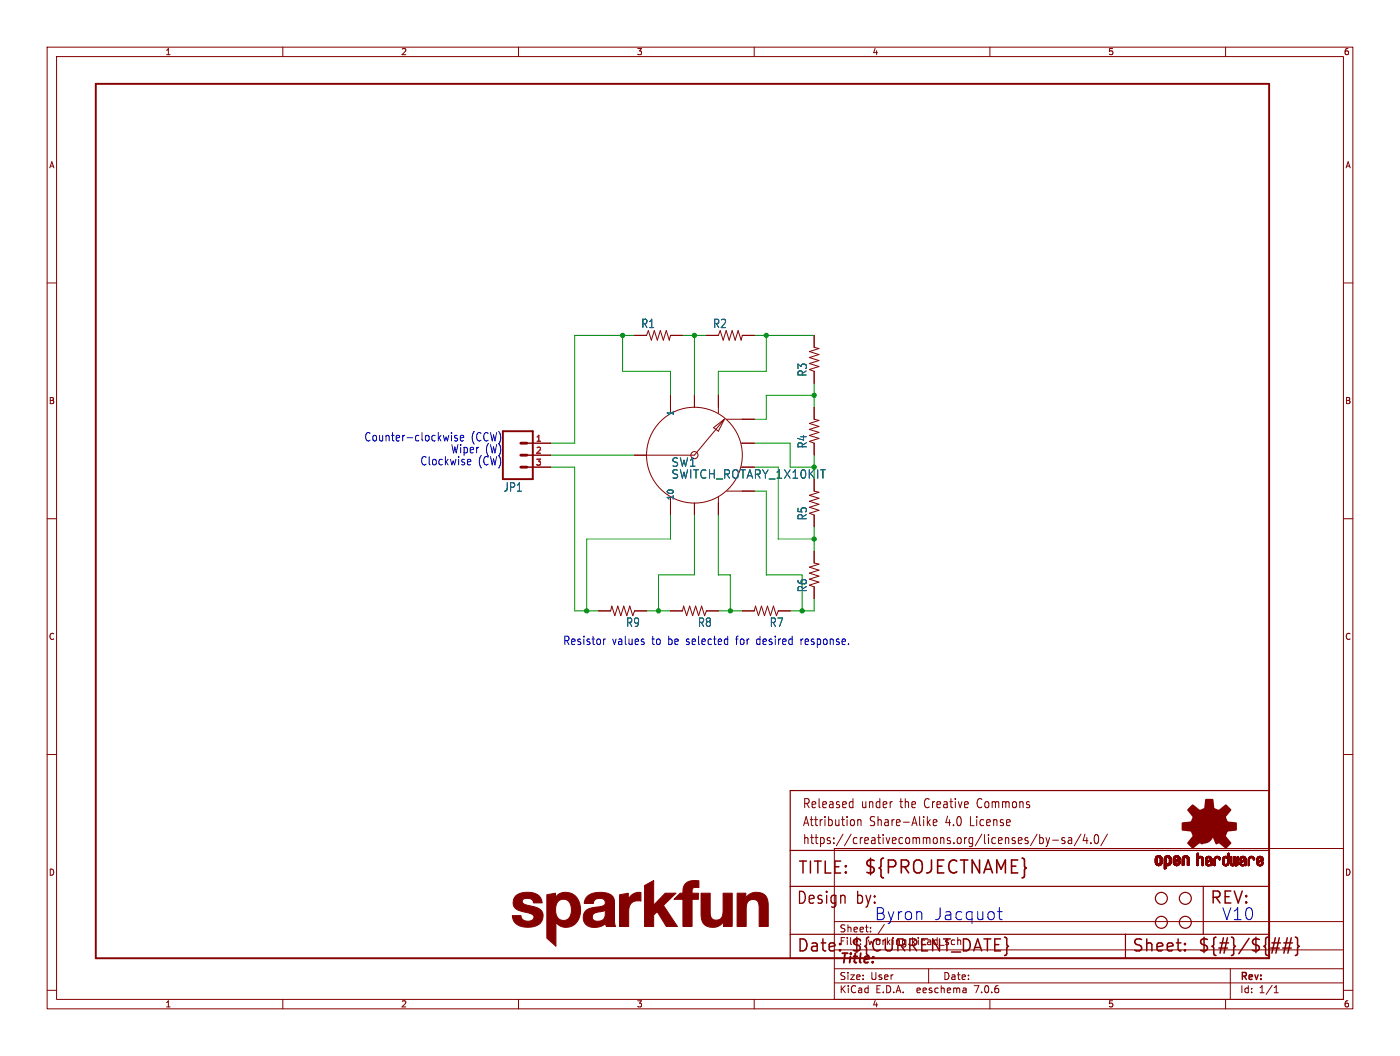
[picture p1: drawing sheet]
<svg xmlns="http://www.w3.org/2000/svg" width="297mm" height="224mm" viewBox="0 0 297 224" stroke-linecap="round" stroke-linejoin="round" font-family="sans-serif">
<defs><g id="words">
<text font-size="3.8" fill="#840000" x="183.1" y="185.7">${PROJECTNAME}</text>
<g font-size="3.5" fill="#840000">
<text x="169.2" y="185.7">TITLE:</text>
<text x="168.9" y="192.1">Design</text>
<text x="181.6" y="192.1">by:</text>
<text x="256.5" y="192.1">REV:</text>
<text x="168.9" y="202.2">Date:</text>
<text x="180.3" y="202.2">${CURRENT_DATE}</text>
<text x="240" y="202.2">Sheet:</text>
<text x="254" y="202.2">${#}/${##}</text>
</g>
<g font-size="3.5" fill="#0000c2">
<text x="185.4" y="195.3">Byron</text>
<text x="197.9" y="195.3">Jacquot</text>
<text x="259.1" y="195.3">V10</text>
</g>
<text font-size="2.8" fill="#840000" x="178" y="204.8">Title:</text>
<g font-size="2.7" fill="#840000">
<text x="170.2" y="171.7">Released</text>
<text x="182.7" y="171.7">under</text>
<text x="191.1" y="171.7">the</text>
<text x="196.5" y="171.7">Creative</text>
<text x="208" y="171.7">Commons</text>
<text x="170.2" y="175.5">Attribution</text>
<text x="170.2" y="179.3">https://creativecommons.org/licenses/by-sa/4.0/</text>
<text x="184.5" y="175.5">Share-Alike</text>
<text x="200.8" y="175.5">4.0</text>
<text x="206.2" y="175.5">License</text>
</g>
<g font-size="2.5" fill="#006464">
<text x="135.9" y="69.8">R1</text>
<text x="151.2" y="69.8">R2</text>
<text x="171.4" y="80" transform="rotate(-90 171.4 80)">R3</text>
<text x="171.4" y="95.2" transform="rotate(-90 171.4 95.2)">R4</text>
<text x="142.3" y="99.2">SW1</text>
<text x="106.7" y="104.5">JP1</text>
<text x="171.4" y="110.4" transform="rotate(-90 171.4 110.4)">R5</text>
<text x="171.4" y="125.7" transform="rotate(-90 171.4 125.7)">R6</text>
<text x="132.7" y="133.1">R9</text>
<text x="148" y="133.1">R8</text>
<text x="163.2" y="133.1">R7</text>
</g>
<g font-size="2.5" fill="#0000c2">
<text x="77.2" y="93.7">Counter-clockwise</text>
<text x="99.9" y="93.7">(CCW)</text>
<text x="89.1" y="98.8">Clockwise</text>
<text x="95.6" y="96.3">Wiper</text>
<text x="101.4" y="98.8">(CW)</text>
<text x="102.9" y="96.3">(W)</text>
<text x="119.4" y="136.9">Resistor</text>
<text x="129.8" y="136.9">values</text>
<text x="138.3" y="136.9">to</text>
<text x="141.9" y="136.9">be selected</text>
<text x="156.6" y="136.9">for</text>
<text x="161" y="136.9">desired</text>
<text x="170.6" y="136.9">response.</text>
</g>
<text font-size="2.5" fill="#840000" x="142.3" y="101.7">SWITCH_ROTARY_1X10KIT</text>
<g font-size="2.1" fill="#840000">
<text x="178" y="197.9">Sheet:</text>
<text x="178" y="200.6">File:</text>
<text x="184.1" y="200.6">working.kicad_sch</text>
<text x="178" y="208">Size:</text>
<text x="184.7" y="208">User</text>
<text x="200" y="208">Date:</text>
<text x="263" y="208.2">Rev:</text>
<text x="178" y="210.8">KiCad</text>
<text x="185.7" y="210.8">E.D.A.</text>
<text x="194.6" y="210.8">eeschema</text>
<text x="207" y="210.8">7.0.6</text>
<text x="263" y="210.8">Id:</text>
<text x="267.1" y="210.8">1/1</text>
</g>
<g font-size="1.8" fill="#840000">
<text x="35" y="11.9">1</text>
<text x="85" y="11.9">2</text>
<text x="135" y="11.9">3</text>
<text x="185" y="11.9">4</text>
<text x="235" y="11.9">5</text>
<text x="285" y="11.9">6</text>
<text x="10.3" y="35.9">A</text>
<text x="285.3" y="35.9">A</text>
<text x="10.3" y="85.9">B</text>
<text x="285.3" y="85.9">B</text>
<text x="10.3" y="135.9">C</text>
<text x="285.3" y="135.9">C</text>
<text x="10.3" y="185.9">D</text>
<text x="285.3" y="185.9">D</text>
<text x="35" y="213.8">1</text>
<text x="85" y="213.8">2</text>
<text x="135" y="213.8">3</text>
<text x="185" y="213.8">4</text>
<text x="235" y="213.8">5</text>
<text x="285" y="213.8">6</text>
</g>
<g font-size="1.8" fill="#006464">
<text x="143.1" y="88.3" transform="rotate(-90 143.1 88.3)">1</text>
<text x="143.1" y="106.2" transform="rotate(-90 143.1 106.2)">10</text>
</g>
<g font-size="1.8" fill="#a90000">
<text x="113.6" y="93.7">1</text>
<text x="113.6" y="96.3">2</text>
<text x="113.6" y="98.8">3</text>
</g>
</g></defs>
<g fill="none" stroke="#840000" stroke-width=".21">
<path d="M10 10h277v203.9h-277zM12 12h273v199.9h-273zM60 10v2M110 10v2M160 10v2M210 10v2M260 10v2M10 60h2M285 60h2M134.6 71.1h2.6l.3-1 .7 2 .6-2 .6 2 .7-2 .6 2 .7-2 .6 2 .2-1h2.6M149.9 71.1h2.5l.4-1 .6 2 .7-2 .6 2 .6-2 .7 2 .6-2 .6 2 .3-1h2.5M172.7 71.1v2.6l1 .2-2 .6 2 .7-2 .6 2 .7-2 .6 2 .6-2 .7 1 .3v2.6"/>
<path d="M111.8 94h5M111.8 96.5h5M111.8 99.1h5M142.2 83.8v3.8M147.3 83.8v2.6M151.4 90.7l2.3-1.8-1.3 2.5zM152.4 83.8v3.8M153.7 88.9l-6.4 7.6h-12.7M154.2 88.9h5.8M157.2 94h2.8M172.7 86.4v2.5l1 .3-2 .6 2 .6-2 .7 2 .6-2 .6 2 .7-2 .6 1 .4v2.5M10 110h2"/>
<path d="M142.2 105.4v3.8M147.3 106.7v2.5M152.4 105.4v3.8M154.2 104.1h5.8M172.7 101.6v2.5l1 .3-2 .6 2 .7-2 .6 2 .6-2 .7 2 .6-2 .6 1 .4v2.6M172.7 116.8v2.6l1 .2-2 .7 2 .6-2 .6 2 .7-2 .6 2 .6-2 .7 1 .4v2.5M285 110h2M127 129.5h2.5l.3-1 .6 2.1 .7-2.1 .6 2.1 .6-2.1 .7 2.1 .6-2.1 .6 2.1 .4-1.1h2.6M142.2 129.5h2.6l.2-1 .7 2.1 .6-2.1 .6 2.1 .7-2.1 .6 2.1 .6-2.1 .7 2.1 .4-1.1h2.5M157.5 129.5h2.5l.3-1 .6 2.1 .6-2.1 .7 2.1 .6-2.1 .6 2.1 .7-2.1 .6 2.1 .4-1.1h2.5M10 160h2M285 160h2"/>
<path d="M177 179.9h108v32h-108zM180.5 170l.4 .1M180.9 169.3v2M180.9 171.2l-.4 .1M181.2 174v.9M182 173.8v1.3M182 174l.2-.2 .4 .1 .1 1.2M196.9 174.4l.5 .7M197.4 173.8l-.7 .7M198 174.4l.8-.1-.1-.4-.5-.1-.2 .3 .1 .9h.6M220 176.9l-1.4 2.5M220.6 177v1.9"/>
<path d="M220.6 177.7l.4-.1 .3 .4-.1 .8h-.6M221.9 177.6l.4 1.3M222.3 178.9l-.4 .6M222.7 177.6l-.4 1.3M223.3 178.2h1.2M225.9 177.7l-.4-.1-.2 .3v.3l.6 .1v.5h-.6M226.7 177.7h.6l.1 1.2M227.4 178.1l-.6 .1a.4 .4 0 0 0-.2 .3 .4 .4 0 0 0 .2 .4l.6-.1M229.3 176.9l-1.4 2.5M230.2 176.9l-.4 1.4h1M230.6 177.6v1.3M231.4 178.7v.2"/>
<path d="M232.4 177.1l.3-.1a1.34 1.34 0 0 1 0 1.9h-.2a1.44 1.44 0 0 1-.1-1.8zM234.9 176.9l-1.4 2.5M177 195.4h108M184.7 197.5v.1M187.6 196l-1.3 2M10 210h2M60 211.9v2M110 211.9v2M160 211.9v2M177 208.4h108M177 205.4h108M177 201.4h108"/>
<path d="M197 205.4v3M204.9 209.6l.1 .9M205 210.4l-.2 .1M205 209.9h-.2M210 211.9v2M260 211.9v2M261 205.4v6.5M270.3 210.5h.9M270.3 209.4l.4-.4v1.5M285 210h2"/>
<circle cx="147.3" cy="96.5" r="10.2"/>
<circle cx="147.3" cy="96.5" r=".76"/>
</g>
<path d="M20.3 17.8h248.9v185.4h-248.9zM106.7 91.4h6.3v10.2h-6.3z" fill="none" stroke="#840000" stroke-width=".41"/>
<path d="M110.5 94h1.3M110.5 96.5h1.3M110.5 99.1h1.3" fill="none" stroke="#840000" stroke-width=".61"/>
<g fill="#840000" stroke="#840000" stroke-width=".21">
<path d="M121.2 193h2l-.1 .7-.4 1.3-1.7-.8z"/>
<path d="M136.7 187.8l2-1.1v5.2l2.4-2.5h2.3l-2.6 2.6 2.9 4.5h-2.3l-2-3.2-.7 .7v2.5h-2z"/>
<path d="M126.1 192.4l1.3-.1 .2 1-1.1 .2z"/>
<path d="M131.5 189.7l1.8-.3v1.3a2.32 2.32 0 0 1 2.7-1.4l-.1 1.8a2.07 2.07 0 0 0-2.5 2.6v2.8h-2z"/>
<path d="M148.7 189.4h2v2a7.8 7.8 0 0 0 .2 3.3 1.42 1.42 0 0 0 1.6 .3 1.42 1.42 0 0 0 .9-1.4v-4.2h1.9v7.1h-1.1a.52 .52 0 0 1-.7-.1 .52 .52 0 0 1 0-.7v-.2a2.67 2.67 0 0 1-4.5-.1l-.3-1.7z"/>
<path d="M156.4 189.4h1.1a.51 .51 0 0 1 .7 .1 .51 .51 0 0 1 0 .6v.3a2.66 2.66 0 0 1 4.5 0l.3 1.1v5h-2v-2a7.8 7.8 0 0 0-.2-3.3 1.42 1.42 0 0 0-1.6-.3 1.42 1.42 0 0 0-.9 1.4v4.2h-1.9z"/>
<path d="M116 189.7l1.8-.3v.9a2.87 2.87 0 0 1 3-1.1 2.87 2.87 0 0 1 2.2 2.4l.2 1.4h-2a1.79 1.79 0 0 0-.6-1.9 1.79 1.79 0 0 0-1.9-.2 2.84 2.84 0 0 0 .1 4.1 1.58 1.58 0 0 0 2.2-.8l1.7 .8a2.8 2.8 0 0 1-4.8 .6v5.1l-1.9-1.8z"/>
<path d="M109.4 190a4.4 4.4 0 0 1 5 0l.5 .9 .1 .6h-1.8a1.44 1.44 0 0 0-2.2-.8l-.2 .3a.89 .89 0 0 0 1 .9 6.2 6.2 0 0 1 3 1.1 2.22 2.22 0 0 1-1.6 3.5 4 4 0 0 1-4.2-1.2l-.3-1.1h1.8a1.51 1.51 0 0 0 1.2 1.1 1.51 1.51 0 0 0 1.5-.6v-.5a4.1 4.1 0 0 0-2.5-.9 1.9 1.9 0 0 1-1.8-1.3 1.9 1.9 0 0 1 .5-2z"/>
<path d="M145.5 187.3a4.3 4.3 0 0 1 2.8-.5l-.1 1.4a.93 .93 0 0 0-1 .1 .93 .93 0 0 0-.4 .9v.1a.62 .62 0 0 0 .9 .1h.5v1.3h-1.4v5.8h-1.9v-5.8h-1.9l.8-.8a.98 .98 0 0 1 1.1-.5v-.3a2.66 2.66 0 0 1 .6-1.8z"/>
<path d="M124.6 190a4.8 4.8 0 0 1 5.3 0 5.3 5.3 0 0 1 .5 3.1v2.3l.2 1.1h-1.4a.56 .56 0 0 1-.5-.1 .56 .56 0 0 1-.2-.6 3.3 3.3 0 0 1-4.4 .1 2.17 2.17 0 0 1-.1-2.4 2.17 2.17 0 0 1 2.1-1.1l.4 1.1a.95 .95 0 0 0-.8 1.1 .95 .95 0 0 0 1.1 .7 1.67 1.67 0 0 0 1.6-2v-.3l-.8 .3-.2-1a.9 .9 0 0 0 1-1.1 .9 .9 0 0 0-1.2-.7 1.1 1.1 0 0 0-1.3 1.1h-2l.3-.9z"/>
<path d="M245.1 182.9h.4z"/>
<path d="M245.1 182.8l.4 .1z"/>
<path d="M245.1 182.8h.4z"/>
<path d="M245.1 182.7l.4 .1z"/>
<path d="M245.1 182.7h.4z"/>
<path d="M245.1 182.6l.4 .1z"/>
<path d="M245.1 182.6h.4z"/>
<path d="M245.1 182.5l.4 .1z"/>
<path d="M245.1 182.5h.4z"/>
<path d="M245.1 182.4l.4 .1z"/>
<path d="M245.1 182.4h.4z"/>
<path d="M245.1 182.3l.4 .1z"/>
<path d="M245.1 182.3h.4z"/>
<path d="M245.1 182.2l.4 .1z"/>
<path d="M245.1 182.2h.4z"/>
<path d="M245.1 182.1l.4 .1z"/>
<path d="M245.1 182.1h.4z"/>
<path d="M245.1 182.9l.4 .1z"/>
<path d="M245.1 182l.4 .1z"/>
<path d="M245.1 182h.4z"/>
<path d="M245.1 183.1h.5z"/>
<path d="M245.1 183l.4 .1z"/>
<path d="M245.1 183h.4z"/>
<path d="M245.1 181.9l.4 .1z"/>
<path d="M245.1 181.9h.5z"/>
<path d="M245.1 183.1l.6 .1z"/>
<path d="M245.1 183.2h.6z"/>
<path d="M245.1 181.9h.6z"/>
<path d="M245.2 183.2h.5z"/>
<path d="M245.2 181.8l.5 .1z"/>
<path d="M245.2 181.8h.5z"/>
<path d="M245.2 183.2h1.3z"/>
<path d="M245.2 183.2h.6z"/>
<path d="M245.2 181.8h1.2z"/>
<path d="M245.2 183.2h1.2z"/>
<path d="M245.2 183.2l1.2 .1z"/>
<path d="M245.2 183.3h1.2z"/>
<path d="M245.2 181.7l1.2 .1z"/>
<path d="M245.2 181.7h1.2z"/>
<path d="M245.3 183.3h1.1z"/>
<path d="M245.3 181.7h1.1z"/>
<path d="M245.3 183.4h1z"/>
<path d="M245.3 183.3l1 .1z"/>
<path d="M245.3 181.7h1z"/>
<path d="M245.3 181.6l1 .1z"/>
<path d="M245.3 181.6h1z"/>
<path d="M245.4 183.4h.9z"/>
<path d="M245.4 181.6h.9z"/>
<path d="M245.4 183.4h.8z"/>
<path d="M245.4 181.6h.8z"/>
<path d="M245.4 183.4l.8 .1z"/>
<path d="M245.4 183.5h.8z"/>
<path d="M245.4 181.5l.8 .1z"/>
<path d="M245.4 181.5h.8z"/>
<path d="M245.5 181.5h.7z"/>
<path d="M245.5 183.5h.7z"/>
<path d="M245.5 183.5h.6z"/>
<path d="M245.5 181.5h.6z"/>
<path d="M245.6 181.5h.4z"/>
<path d="M245.6 183.5h.4z"/>
<path d="M245.6 183.5l.4 .1z"/>
<path d="M245.7 181.5h.3z"/>
<path d="M245.7 183.6h.2z"/>
<path d="M245.7 181.4l.2 .1z"/>
<path d="M245.9 181.8h.6z"/>
<path d="M245.9 183.2h.6z"/>
<path d="M245.9 181.8l.6 .1z"/>
<path d="M245.9 181.9h.6z"/>
<path d="M246 183.1l.5 .1z"/>
<path d="M246 181.9h.5z"/>
<path d="M246 183.1h.5z"/>
<path d="M246.1 183.1h.4z"/>
<path d="M246.1 181.9h.4z"/>
<path d="M246.1 183l.4 .1z"/>
<path d="M246.1 182h.4z"/>
<path d="M246.1 181.9l.4 .1z"/>
<path d="M246.1 183h.4z"/>
<path d="M246.1 182.9l.4 .1z"/>
<path d="M246.1 182.9h.4z"/>
<path d="M246.1 182.1h.4z"/>
<path d="M246.1 182l.4 .1z"/>
<path d="M246.1 182.8l.4 .1z"/>
<path d="M246.1 182.8h.4z"/>
<path d="M246.1 182.7l.4 .1z"/>
<path d="M246.1 182.7h.4z"/>
<path d="M246.1 182.6l.4 .1z"/>
<path d="M246.1 182.6h.4z"/>
<path d="M246.1 182.5l.4 .1z"/>
<path d="M246.1 182.5h.4z"/>
<path d="M246.1 182.4l.4 .1z"/>
<path d="M246.1 182.4h.4z"/>
<path d="M246.1 182.3l.4 .1z"/>
<path d="M246.1 182.3h.4z"/>
<path d="M246.1 182.2l.4 .1z"/>
<path d="M246.1 182.2h.4z"/>
<path d="M246.1 182.1l.4 .1z"/>
<path d="M247 184.2h.2z"/>
<path d="M247 184.2h.3z"/>
<path d="M247 184.1l.4 .1z"/>
<path d="M247 184.1h.4z"/>
<path d="M247 184l.4 .1z"/>
<path d="M247 184h.4z"/>
<path d="M247 183.9l.4 .1z"/>
<path d="M247 183.9h.4z"/>
<path d="M247 183.8l.4 .1z"/>
<path d="M247 183.8h.4z"/>
<path d="M247 183.7l.4 .1z"/>
<path d="M247 183.7h.4z"/>
<path d="M247 183.6l.4 .1z"/>
<path d="M247 183.6h.4z"/>
<path d="M247 183.5l.4 .1z"/>
<path d="M247 183.5h.4z"/>
<path d="M247 183.5h1z"/>
<path d="M247 183.5h1.1z"/>
<path d="M247 183.4l1.1 .1z"/>
<path d="M247 183.4h1.2z"/>
<path d="M247 183.3l1.3 .1z"/>
<path d="M247 183.3h1.3z"/>
<path d="M247 183.2l1.3 .1z"/>
<path d="M247 183.2h1.3z"/>
<path d="M247 183.2h1.4z"/>
<path d="M247 183.2h.7z"/>
<path d="M247 183.2h.6z"/>
<path d="M247 183.1l.6 .1z"/>
<path d="M247 183.1h.6z"/>
<path d="M247 183.1h.5z"/>
<path d="M247 183l.5 .1z"/>
<path d="M247 183h.5z"/>
<path d="M247 183h.4z"/>
<path d="M247 182.9l.4 .1z"/>
<path d="M247 182.9h.4z"/>
<path d="M247 182.8l.4 .1z"/>
<path d="M247 182.8h.4z"/>
<path d="M247 182.7l.4 .1z"/>
<path d="M247 182.7h.4z"/>
<path d="M247 182.6l.4 .1z"/>
<path d="M247 182.6h.4z"/>
<path d="M247 182.5l.4 .1z"/>
<path d="M247 182.5h.4z"/>
<path d="M247 182.4l.4 .1z"/>
<path d="M247 182.4h.4z"/>
<path d="M247 182.3l.4 .1z"/>
<path d="M247 182.3h.4z"/>
<path d="M247 182.2l.4 .1z"/>
<path d="M247 182.2h.4z"/>
<path d="M247 182.1l.4 .1z"/>
<path d="M247 182.1h.4z"/>
<path d="M247 182l.4 .1z"/>
<path d="M247 182h.4z"/>
<path d="M247 182h.5z"/>
<path d="M247 184.2l.1 .1z"/>
<path d="M247 181.9l.5 .1z"/>
<path d="M247 181.9h.5z"/>
<path d="M247 181.9h.6z"/>
<path d="M247.1 181.9h.5z"/>
<path d="M247.1 181.8l.5 .1z"/>
<path d="M247.1 181.8h.5z"/>
<path d="M247.1 181.8h1.3z"/>
<path d="M247.1 181.8h1.2z"/>
<path d="M247.1 181.7l1.2 .1z"/>
<path d="M247.1 181.7h1.2z"/>
<path d="M247.2 181.7h1.1z"/>
<path d="M247.2 181.7h1z"/>
<path d="M247.2 181.6l1 .1z"/>
<path d="M247.2 181.6h1z"/>
<path d="M247.3 181.6h.9z"/>
<path d="M247.3 181.6h.8z"/>
<path d="M247.4 181.5l.7 .1z"/>
<path d="M247.4 181.5h.7z"/>
<path d="M247.4 181.5h.6z"/>
<path d="M247.5 183.5h.5z"/>
<path d="M247.5 181.5h.5z"/>
<path d="M247.5 183.5h.4z"/>
<path d="M247.5 181.5h.4z"/>
<path d="M247.6 183.5l.3 .1z"/>
<path d="M247.6 181.5h.3z"/>
<path d="M247.6 183.6h.3z"/>
<path d="M247.6 181.4l.2 .1z"/>
<path d="M247.6 183.6h.2z"/>
<path d="M247.8 181.8h.6z"/>
<path d="M247.8 183.2h.6z"/>
<path d="M247.8 181.8l.6 .1z"/>
<path d="M247.9 183.2h.5z"/>
<path d="M247.9 181.9h.5z"/>
<path d="M247.9 183.1l.5 .1z"/>
<path d="M247.9 183.1h.5z"/>
<path d="M248 183.1h.4z"/>
<path d="M248 181.9h.4z"/>
<path d="M248 182h.4z"/>
<path d="M248 181.9l.4 .1z"/>
<path d="M248 183l.4 .1z"/>
<path d="M248 183h.4z"/>
<path d="M248 183h.5z"/>
<path d="M248 182h.5z"/>
<path d="M248.1 183h.4z"/>
<path d="M248.1 182.9l.4 .1z"/>
<path d="M248.1 182.1h.4z"/>
<path d="M248.1 182l.4 .1z"/>
<path d="M248.1 182.9h.4z"/>
<path d="M248.1 182.8l.4 .1z"/>
<path d="M248.1 182.8h.4z"/>
<path d="M248.1 182.7l.4 .1z"/>
<path d="M248.1 182.7h.4z"/>
<path d="M248.1 182.6l.4 .1z"/>
<path d="M248.1 182.6h.4z"/>
<path d="M248.1 182.5l.4 .1z"/>
<path d="M248.1 182.5h.4z"/>
<path d="M248.1 182.4l.4 .1z"/>
<path d="M248.1 182.4h.4z"/>
<path d="M248.1 182.3l.4 .1z"/>
<path d="M248.1 182.3h.4z"/>
<path d="M248.1 182.2l.4 .1z"/>
<path d="M248.1 182.2h.4z"/>
<path d="M248.1 182.1l.4 .1z"/>
<path d="M248.9 183h.4z"/>
<path d="M248.9 182.9l.4 .1z"/>
<path d="M248.9 182.9h.4z"/>
<path d="M248.9 182.8l.4 .1z"/>
<path d="M248.9 182.8h.5z"/>
<path d="M248.9 182.8h.6z"/>
<path d="M248.9 182.7l.6 .1z"/>
<path d="M248.9 182.7h.7z"/>
<path d="M248.9 182.7h.8z"/>
<path d="M248.9 182.6l.9 .1z"/>
<path d="M248.9 182.6h.9z"/>
<path d="M248.9 182.6h1z"/>
<path d="M248.9 182.6h1.1z"/>
<path d="M248.9 182.5l1.1 .1z"/>
<path d="M248.9 182.5h1.1z"/>
<path d="M248.9 182.5h1.2z"/>
<path d="M248.9 182.5h1.3z"/>
<path d="M248.9 182.4l1.3 .1z"/>
<path d="M248.9 182.4h1.3z"/>
<path d="M248.9 182.4h1.4z"/>
<path d="M248.9 182.4h.4z"/>
<path d="M248.9 182.3l.4 .1z"/>
<path d="M248.9 182.3h.4z"/>
<path d="M248.9 182.2l.4 .1z"/>
<path d="M248.9 182.2h.4z"/>
<path d="M248.9 182.1l.4 .1z"/>
<path d="M248.9 182.1h.4z"/>
<path d="M248.9 182l.4 .1z"/>
<path d="M248.9 182h.4z"/>
<path d="M248.9 183.1h.5z"/>
<path d="M248.9 183l.5 .1z"/>
<path d="M248.9 182h.5z"/>
<path d="M248.9 181.9l.5 .1z"/>
<path d="M248.9 181.9h.5z"/>
<path d="M249 183.1h.5z"/>
<path d="M249 181.9h.4z"/>
<path d="M249 181.9h.5z"/>
<path d="M249 183.2h.5z"/>
<path d="M249 183.1l.5 .1z"/>
<path d="M249 181.8l.5 .1z"/>
<path d="M249 183.2h1.3z"/>
<path d="M249 183.2h.6z"/>
<path d="M249 181.8h.6z"/>
<path d="M249 181.8h1.3z"/>
<path d="M249 183.2l1.2 .1z"/>
<path d="M249 183.2h1.2z"/>
<path d="M249 183.3h1.2z"/>
<path d="M249 181.8h1.2z"/>
<path d="M249 181.7l1.2 .1z"/>
<path d="M249.1 183.3h1.1z"/>
<path d="M249.1 181.7h1.1z"/>
<path d="M249.1 183.3l1.1 .1z"/>
<path d="M249.1 183.4h1z"/>
<path d="M249.1 181.6l1 .1z"/>
<path d="M249.2 183.4h.9z"/>
<path d="M249.2 181.6h.9z"/>
<path d="M249.2 183.4l.8 .1z"/>
<path d="M249.2 181.6h.8z"/>
<path d="M249.2 183.5h.8z"/>
<path d="M249.3 183.5h.7z"/>
<path d="M249.3 181.5l.7 .1z"/>
<path d="M249.3 181.5h.7z"/>
<path d="M249.3 181.5h.6z"/>
<path d="M249.3 183.5h.6z"/>
<path d="M249.4 181.5h.5z"/>
<path d="M249.4 183.5h.5z"/>
<path d="M249.4 182.4h.9z"/>
<path d="M249.4 181.5h.4z"/>
<path d="M249.4 183.5h.4z"/>
<path d="M249.5 181.5h.3z"/>
<path d="M249.5 183.5l.3 .1z"/>
<path d="M249.5 183.6h.3z"/>
<path d="M249.5 182.3l.8 .1z"/>
<path d="M249.5 183.6h.2z"/>
<path d="M249.5 182.3h.8z"/>
<path d="M249.5 181.4l.2 .1z"/>
<path d="M249.6 182.3h.7z"/>
<path d="M249.7 182.3h.6z"/>
<path d="M249.7 181.8h.6z"/>
<path d="M249.7 183.2h.6z"/>
<path d="M249.7 182.2l.6 .1z"/>
<path d="M249.7 181.8l.6 .1z"/>
<path d="M249.8 183.2h.5z"/>
<path d="M249.8 182.2h.5z"/>
<path d="M249.8 181.9h.5z"/>
<path d="M249.8 183.1l.5 .1z"/>
<path d="M249.8 183.1h.5z"/>
<path d="M249.9 183.1h.4z"/>
<path d="M249.9 181.9h.4z"/>
<path d="M249.9 182.2h.4z"/>
<path d="M249.9 182h.4z"/>
<path d="M249.9 181.9l.4 .1z"/>
<path d="M249.9 183l.4 .1z"/>
<path d="M249.9 183h.4z"/>
<path d="M249.9 182.1l.4 .1z"/>
<path d="M249.9 182.1h.4z"/>
<path d="M249.9 182l.4 .1z"/>
<path d="M250 183h.3z"/>
<path d="M250 182.9l.3 .1z"/>
<path d="M250 182.9h.3z"/>
<path d="M250 182.8l.3 .1z"/>
<path d="M250 182.8h.3z"/>
<path d="M250.1 182.7l.2 .1z"/>
<path d="M250.1 182.7h.2z"/>
<path d="M250.2 182.7h.1z"/>
<path d="M250.8 183.5h.3z"/>
<path d="M250.8 183.4l.3 .1z"/>
<path d="M250.8 183.4h.4z"/>
<path d="M250.8 183.3l.4 .1z"/>
<path d="M250.8 183.3h.4z"/>
<path d="M250.8 183.2l.4 .1z"/>
<path d="M250.8 183.2h.4z"/>
<path d="M250.8 183.1l.4 .1z"/>
<path d="M250.8 183.1h.4z"/>
<path d="M250.8 183l.4 .1z"/>
<path d="M250.8 183h.4z"/>
<path d="M250.8 182.9l.4 .1z"/>
<path d="M250.8 182.9h.4z"/>
<path d="M250.8 182.8l.4 .1z"/>
<path d="M250.8 182.8h.4z"/>
<path d="M250.8 182.7l.4 .1z"/>
<path d="M250.8 182.7h.4z"/>
<path d="M250.8 182.6l.4 .1z"/>
<path d="M250.8 182.6h.4z"/>
<path d="M250.8 182.5l.4 .1z"/>
<path d="M250.8 182.5h.4z"/>
<path d="M250.8 182.4l.4 .1z"/>
<path d="M250.8 182.4h.4z"/>
<path d="M250.8 182.3l.4 .1z"/>
<path d="M250.8 182.3h.4z"/>
<path d="M250.8 182.2l.4 .1z"/>
<path d="M250.8 182.2h.4z"/>
<path d="M250.8 182.1l.4 .1z"/>
<path d="M250.8 182.1h.4z"/>
<path d="M250.8 183.5h.2z"/>
<path d="M250.8 182l.4 .1z"/>
<path d="M250.8 182h.4z"/>
<path d="M250.8 182h.5z"/>
<path d="M250.9 182h.4z"/>
<path d="M250.9 181.9l.4 .1z"/>
<path d="M250.9 181.9h.4z"/>
<path d="M250.9 181.9h.5z"/>
<path d="M250.9 181.8l.5 .1z"/>
<path d="M250.9 181.8h.6z"/>
<path d="M250.9 181.8h1.3z"/>
<path d="M250.9 181.7l1.2 .1z"/>
<path d="M251 181.7h1.1z"/>
<path d="M251 181.6l1.1 .1z"/>
<path d="M251 181.6h1.1z"/>
<path d="M251.1 181.6h.9z"/>
<path d="M251.1 181.6h.8z"/>
<path d="M251.2 181.5l.7 .1z"/>
<path d="M251.2 181.5h.7z"/>
<path d="M251.2 181.5h.6z"/>
<path d="M251.3 181.5h.5z"/>
<path d="M251.4 181.5h.3z"/>
<path d="M251.5 181.4l.2 .1z"/>
<path d="M251.6 181.8h.6z"/>
<path d="M251.7 181.8l.5 .1z"/>
<path d="M251.7 181.9h.5z"/>
<path d="M251.8 181.9h.4z"/>
<path d="M251.8 182h.5z"/>
<path d="M251.8 181.9l.5 .1z"/>
<path d="M251.9 182h.4z"/>
<path d="M251.9 182.1h.4z"/>
<path d="M251.9 182l.4 .1z"/>
<path d="M251.9 183.5h.3z"/>
<path d="M251.9 183.4l.3 .1z"/>
<path d="M251.9 183.4h.4z"/>
<path d="M251.9 183.3l.4 .1z"/>
<path d="M251.9 183.3h.4z"/>
<path d="M251.9 183.2l.4 .1z"/>
<path d="M251.9 183.2h.4z"/>
<path d="M251.9 183.1l.4 .1z"/>
<path d="M251.9 183.1h.4z"/>
<path d="M251.9 183l.4 .1z"/>
<path d="M251.9 183h.4z"/>
<path d="M251.9 182.9l.4 .1z"/>
<path d="M251.9 182.9h.4z"/>
<path d="M251.9 182.8l.4 .1z"/>
<path d="M251.9 182.8h.4z"/>
<path d="M251.9 182.7l.4 .1z"/>
<path d="M251.9 182.7h.4z"/>
<path d="M251.9 182.6l.4 .1z"/>
<path d="M251.9 182.6h.4z"/>
<path d="M251.9 182.5l.4 .1z"/>
<path d="M251.9 182.5h.4z"/>
<path d="M251.9 182.4l.4 .1z"/>
<path d="M251.9 182.4h.4z"/>
<path d="M251.9 182.3l.4 .1z"/>
<path d="M251.9 182.3h.4z"/>
<path d="M251.9 182.2l.4 .1z"/>
<path d="M251.9 182.2h.4z"/>
<path d="M251.9 182.1l.4 .1z"/>
<path d="M251.9 183.5h.2z"/>
<path d="M253.9 183.5h.2z"/>
<path d="M253.9 181.1h.3z"/>
<path d="M253.9 183.5l.2 .1z"/>
<path d="M253.9 183.5h.3z"/>
<path d="M253.9 183.4l.3 .1z"/>
<path d="M253.9 183.4h.3z"/>
<path d="M253.9 183.3l.3 .1z"/>
<path d="M253.9 183.3h.3z"/>
<path d="M253.9 183.2l.3 .1z"/>
<path d="M253.9 183.2h.3z"/>
<path d="M253.9 183.1l.3 .1z"/>
<path d="M253.9 183.1h.3z"/>
<path d="M253.9 183l.3 .1z"/>
<path d="M253.9 183h.3z"/>
<path d="M253.9 182.9l.3 .1z"/>
<path d="M253.9 182.9h.3z"/>
<path d="M253.9 182.8l.3 .1z"/>
<path d="M253.9 182.8h.3z"/>
<path d="M253.9 182.7l.3 .1z"/>
<path d="M253.9 182.7h.3z"/>
<path d="M253.9 182.6l.3 .1z"/>
<path d="M253.9 182.6h.3z"/>
<path d="M253.9 182.5l.3 .1z"/>
<path d="M253.9 182.5h.3z"/>
<path d="M253.9 182.4l.3 .1z"/>
<path d="M253.9 182.4h.3z"/>
<path d="M253.9 182.3l.3 .1z"/>
<path d="M253.9 182.3h.3z"/>
<path d="M253.9 182.2l.3 .1z"/>
<path d="M253.9 182.2h.3z"/>
<path d="M253.9 182.1l.3 .1z"/>
<path d="M253.9 182.1h.3z"/>
<path d="M253.9 182.1h.4z"/>
<path d="M253.9 182l.4 .1z"/>
<path d="M253.9 182h.4z"/>
<path d="M253.9 182h.5z"/>
<path d="M253.9 181.9l.5 .1z"/>
<path d="M253.9 181.9h.5z"/>
<path d="M253.9 181.9h.6z"/>
<path d="M253.9 181.9h.7z"/>
<path d="M253.9 181.8l1.3 .1z"/>
<path d="M253.9 181.8h1.2z"/>
<path d="M253.9 181.7l1.2 .1z"/>
<path d="M253.9 181.7h1.1z"/>
<path d="M253.9 181.7h1z"/>
<path d="M253.9 181.6l.3 .1z"/>
<path d="M253.9 181.6h.3z"/>
<path d="M253.9 181.5l.3 .1z"/>
<path d="M253.9 181.5h.3z"/>
<path d="M253.9 181.4l.3 .1z"/>
<path d="M253.9 181.4h.3z"/>
<path d="M253.9 181.3l.3 .1z"/>
<path d="M253.9 181.3h.3z"/>
<path d="M253.9 181.2l.3 .1z"/>
<path d="M253.9 181.2h.3z"/>
<path d="M253.9 181.1l.3 .1z"/>
<path d="M253.9 181l.3 .1z"/>
<path d="M253.9 181h.3z"/>
<path d="M254 181h.2z"/>
<path d="M254 180.9l.2 .1z"/>
<path d="M254 180.9h.2z"/>
<path d="M254.1 180.9h.1z"/>
<path d="M254.3 181.6l.6 .1z"/>
<path d="M254.4 181.6h.5z"/>
<path d="M254.4 181.6h.4z"/>
<path d="M254.7 181.9h.5z"/>
<path d="M254.8 181.9h.4z"/>
<path d="M254.9 181.9l.3 .1z"/>
<path d="M254.9 182h.3z"/>
<path d="M254.9 182h.4z"/>
<path d="M254.9 182.1h.4z"/>
<path d="M254.9 182l.4 .1z"/>
<path d="M255 182.1h.3z"/>
<path d="M255 182.1l.3 .1z"/>
<path d="M255 182.3h.3z"/>
<path d="M255 182.2l.3 .1z"/>
<path d="M255 182.2h.3z"/>
<path d="M255 183.5l.1 .1z"/>
<path d="M255 183.5h.2z"/>
<path d="M255 183.5h.3z"/>
<path d="M255 183.4l.3 .1z"/>
<path d="M255 183.4h.3z"/>
<path d="M255 183.3l.3 .1z"/>
<path d="M255 183.3h.3z"/>
<path d="M255 183.2l.3 .1z"/>
<path d="M255 183.2h.3z"/>
<path d="M255 183.1l.3 .1z"/>
<path d="M255 183.1h.3z"/>
<path d="M255 183l.3 .1z"/>
<path d="M255 183h.3z"/>
<path d="M255 182.9l.3 .1z"/>
<path d="M255 182.9h.3z"/>
<path d="M255 182.8l.3 .1z"/>
<path d="M255 182.8h.3z"/>
<path d="M255 182.7l.3 .1z"/>
<path d="M255 182.7h.3z"/>
<path d="M255 182.6l.3 .1z"/>
<path d="M255 182.6h.3z"/>
<path d="M255 182.5l.3 .1z"/>
<path d="M255 182.5h.3z"/>
<path d="M255 182.4l.3 .1z"/>
<path d="M255 182.4h.3z"/>
<path d="M255 182.3l.3 .1z"/>
<path d="M255.7 183.1l.4 .1z"/>
<path d="M255.7 183.1h.4z"/>
<path d="M255.7 183.1h.3z"/>
<path d="M255.7 183l.3 .1z"/>
<path d="M255.7 183h.3z"/>
<path d="M255.7 183h.4z"/>
<path d="M255.7 182.3l.2 .1z"/>
<path d="M255.7 182.3h.3z"/>
<path d="M255.7 182.2l.3 .1z"/>
<path d="M255.7 182.2h.3z"/>
<path d="M255.8 183.2h.3z"/>
<path d="M255.8 183h.3z"/>
<path d="M255.8 182.9l.3 .1z"/>
<path d="M255.8 182.9h.3z"/>
<path d="M255.8 182.4h.1z"/>
<path d="M255.8 182.2h.2z"/>
<path d="M255.8 182.1l.2 .1z"/>
<path d="M255.8 183.3h.3z"/>
<path d="M255.8 183.2l.3 .1z"/>
<path d="M255.8 182.9h.4z"/>
<path d="M255.8 182.1h.3z"/>
<path d="M255.8 183.3h.4z"/>
<path d="M255.8 182.8l.4 .1z"/>
<path d="M255.8 182.8h.4z"/>
<path d="M255.8 182.8h.5z"/>
<path d="M255.8 182l.3 .1z"/>
<path d="M255.8 182h.3z"/>
<path d="M255.8 183.3h.8z"/>
<path d="M255.8 183.3h.5z"/>
<path d="M255.8 182h.4z"/>
<path d="M255.8 183.3l.8 .1z"/>
<path d="M255.8 182.8h.6z"/>
<path d="M255.8 181.9l.4 .1z"/>
<path d="M255.8 183.4h.8z"/>
<path d="M255.8 181.9h.4z"/>
<path d="M255.8 182.7l.6 .1z"/>
<path d="M255.9 183.4h.7z"/>
<path d="M255.9 182.7h.6z"/>
<path d="M255.9 181.9h.3z"/>
<path d="M255.9 181.9h.4z"/>
<path d="M255.9 181.9h.5z"/>
<path d="M255.9 181.8l1.1 .1z"/>
<path d="M255.9 182.7h.7z"/>
<path d="M255.9 181.8h1.1z"/>
<path d="M255.9 183.4l.7 .1z"/>
<path d="M255.9 183.5h.7z"/>
<path d="M255.9 181.8h1z"/>
<path d="M256 183.5h.6z"/>
<path d="M256 182.7h.7z"/>
<path d="M256 181.8h.9z"/>
<path d="M256 182.6l.7 .1z"/>
<path d="M256 182.6h.7z"/>
<path d="M256 181.7l.9 .1z"/>
<path d="M256 181.7h.9z"/>
<path d="M256 182.6h1.1z"/>
<path d="M256 181.7h.8z"/>
<path d="M256.1 181.7h.7z"/>
<path d="M256.1 182.6h1z"/>
<path d="M256.1 183.5h.5z"/>
<path d="M256.1 183.5l.5 .1z"/>
<path d="M256.1 183.6h.5z"/>
<path d="M256.1 181.6l.6 .1z"/>
<path d="M256.2 183.6h.4z"/>
<path d="M256.2 182.6h.9z"/>
<path d="M256.2 181.6h.5z"/>
<path d="M256.2 182.5l.9 .1z"/>
<path d="M256.2 182.5h.9z"/>
<path d="M256.2 181.6h.4z"/>
<path d="M256.3 182.5h.8z"/>
<path d="M256.4 183.3h.2z"/>
<path d="M256.4 182.5h.7z"/>
<path d="M256.4 181.6h.1z"/>
<path d="M256.4 182.4l.7 .1z"/>
<path d="M256.4 182.4h.7z"/>
<path d="M256.5 181.9h.5z"/>
<path d="M256.5 182.4h.6z"/>
<path d="M256.6 182.4h.5z"/>
<path d="M256.6 181.9h.4z"/>
<path d="M256.7 181.9l.3 .1z"/>
<path d="M256.7 182.3l.4 .1z"/>
<path d="M256.7 182h.3z"/>
<path d="M256.7 182h.4z"/>
<path d="M256.7 182.3h.4z"/>
<path d="M256.8 182.3h.3z"/>
<path d="M256.8 182h.3z"/>
<path d="M256.8 182.6h.3z"/>
<path d="M256.8 182l.3 .1z"/>
<path d="M256.8 182.1h.3z"/>
<path d="M256.8 182.6l.3 .1z"/>
<path d="M256.8 182.7h.3z"/>
<path d="M256.8 182.2h.3z"/>
<path d="M256.8 182.1l.3 .1z"/>
<path d="M256.8 183.5l.2 .1z"/>
<path d="M256.8 183.5h.2z"/>
<path d="M256.8 183.5h.3z"/>
<path d="M256.8 183.4l.3 .1z"/>
<path d="M256.8 183.4h.3z"/>
<path d="M256.8 183.3l.3 .1z"/>
<path d="M256.8 183.3h.3z"/>
<path d="M256.8 183.2l.3 .1z"/>
<path d="M256.8 183.2h.3z"/>
<path d="M256.8 183.1l.3 .1z"/>
<path d="M256.8 183.1h.3z"/>
<path d="M256.8 183l.3 .1z"/>
<path d="M256.8 183h.3z"/>
<path d="M256.8 182.9l.3 .1z"/>
<path d="M256.8 182.9h.3z"/>
<path d="M256.8 182.8l.3 .1z"/>
<path d="M256.8 182.8h.3z"/>
<path d="M256.8 182.7l.3 .1z"/>
<path d="M256.8 182.2l.3 .1z"/>
<path d="M257.6 183.5l.1 .1z"/>
<path d="M257.6 183.5h.1z"/>
<path d="M257.6 183.5h.2z"/>
<path d="M257.6 183.4l.2 .1z"/>
<path d="M257.6 183.4h.2z"/>
<path d="M257.6 183.4h.3z"/>
<path d="M257.6 183.3l.3 .1z"/>
<path d="M257.6 183.3h.3z"/>
<path d="M257.6 183.2l.3 .1z"/>
<path d="M257.6 183.2h.3z"/>
<path d="M257.6 183.1l.3 .1z"/>
<path d="M257.6 183.1h.3z"/>
<path d="M257.6 183l.3 .1z"/>
<path d="M257.6 183h.3z"/>
<path d="M257.6 182.9l.3 .1z"/>
<path d="M257.6 182.9h.3z"/>
<path d="M257.6 182.8l.3 .1z"/>
<path d="M257.6 182.8h.3z"/>
<path d="M257.6 182.7l.3 .1z"/>
<path d="M257.6 182.7h.3z"/>
<path d="M257.6 182.6l.3 .1z"/>
<path d="M257.6 182.6h.3z"/>
<path d="M257.6 182.5l.3 .1z"/>
<path d="M257.6 182.5h.3z"/>
<path d="M257.6 182.4l.3 .1z"/>
<path d="M257.6 182.4h.3z"/>
<path d="M257.6 182.3l.3 .1z"/>
<path d="M257.6 182.3h.3z"/>
<path d="M257.6 182.2l.3 .1z"/>
<path d="M257.6 182.2h.3z"/>
<path d="M257.6 182.1l.3 .1z"/>
<path d="M257.6 182.1h.3z"/>
<path d="M257.6 182l.3 .1z"/>
<path d="M257.6 182h.3z"/>
<path d="M257.6 182h.4z"/>
<path d="M257.6 181.9l.4 .1z"/>
<path d="M257.6 181.9h.4z"/>
<path d="M257.7 181.9h.4z"/>
<path d="M257.7 181.9h.5z"/>
<path d="M257.7 181.8l1.1 .1z"/>
<path d="M257.7 181.8h1.1z"/>
<path d="M257.7 181.8h1z"/>
<path d="M257.8 181.8h.9z"/>
<path d="M257.8 181.7l.9 .1z"/>
<path d="M257.8 181.7h.9z"/>
<path d="M257.8 181.7h.8z"/>
<path d="M257.9 181.7h.7z"/>
<path d="M258 181.6l.5 .1z"/>
<path d="M258 181.6h.5z"/>
<path d="M258.1 181.6h.3z"/>
<path d="M258.2 181.6h.1z"/>
<path d="M258.3 181.9h.5z"/>
<path d="M258.4 181.9h.4z"/>
<path d="M258.5 181.9h.3z"/>
<path d="M258.5 181.9l.3 .1z"/>
<path d="M258.5 182h.4z"/>
<path d="M258.6 182h.3z"/>
<path d="M258.6 182l.3 .1z"/>
<path d="M258.6 182.1h.3z"/>
<path d="M258.6 182.1l.3 .1z"/>
<path d="M258.6 182.2h.3z"/>
<path d="M258.6 182.3h.3z"/>
<path d="M258.6 182.2l.3 .1z"/>
<path d="M258.7 182.3h.1z"/>
<path d="M258.7 182.3h.2z"/>
<path d="M259.4 182.9h.3z"/>
<path d="M259.4 182.8l.3 .1z"/>
<path d="M259.4 182.8h.3z"/>
<path d="M259.4 182.7l.3 .1z"/>
<path d="M259.4 182.7h.3z"/>
<path d="M259.4 182.6l.3 .1z"/>
<path d="M259.4 182.6h.3z"/>
<path d="M259.4 182.5l.3 .1z"/>
<path d="M259.4 182.5h.3z"/>
<path d="M259.4 182.4l.3 .1z"/>
<path d="M259.4 182.4h.3z"/>
<path d="M259.4 182.3l.3 .1z"/>
<path d="M259.4 182.3h.3z"/>
<path d="M259.4 183h.3z"/>
<path d="M259.4 182.9l.3 .1z"/>
<path d="M259.4 182.2l.3 .1z"/>
<path d="M259.4 182.2h.3z"/>
<path d="M259.4 182.1l.3 .1z"/>
<path d="M259.4 183.1h.3z"/>
<path d="M259.4 183l.3 .1z"/>
<path d="M259.4 182.1h.3z"/>
<path d="M259.4 183.1l.3 .1z"/>
<path d="M259.4 182l.3 .1z"/>
<path d="M259.4 183.2h.4z"/>
<path d="M259.4 183.2h.3z"/>
<path d="M259.4 182h.3z"/>
<path d="M259.4 182h.4z"/>
<path d="M259.4 183.3h.4z"/>
<path d="M259.4 183.2l.4 .1z"/>
<path d="M259.4 181.9l.4 .1z"/>
<path d="M259.4 181.9h.4z"/>
<path d="M259.5 183.3h.4z"/>
<path d="M259.5 181.9h.3z"/>
<path d="M259.5 181.9h.4z"/>
<path d="M259.5 183.3h.5z"/>
<path d="M259.5 183.3h1.1z"/>
<path d="M259.5 181.9h.5z"/>
<path d="M259.5 183.3l1.1 .1z"/>
<path d="M259.5 181.8l1.2 .1z"/>
<path d="M259.5 183.4h1.1z"/>
<path d="M259.5 181.8h1.2z"/>
<path d="M259.6 183.4h.9z"/>
<path d="M259.6 181.8h1.1z"/>
<path d="M259.6 181.7l1.1 .1z"/>
<path d="M259.6 183.4l.9 .1z"/>
<path d="M259.6 181.7h1.1z"/>
<path d="M259.6 183.5h.9z"/>
<path d="M259.7 183.5h.8z"/>
<path d="M259.7 181.7h1z"/>
<path d="M259.7 183.5h.7z"/>
<path d="M259.7 181.7h.7z"/>
<path d="M259.8 183.5h.6z"/>
<path d="M259.8 183.5l.5 .1z"/>
<path d="M259.8 181.6l.5 .1z"/>
<path d="M259.8 181.6h.5z"/>
<path d="M259.8 183.6h.5z"/>
<path d="M259.9 181.6h.3z"/>
<path d="M260 181.6h.1z"/>
<path d="M260.1 181.9h.6z"/>
<path d="M260.1 183.3h.5z"/>
<path d="M260.2 183.3h.4z"/>
<path d="M260.2 181.9h.5z"/>
<path d="M260.3 183.3h.4z"/>
<path d="M260.3 181.9h.4z"/>
<path d="M260.3 183.2l.4 .1z"/>
<path d="M260.3 183.2h.4z"/>
<path d="M260.3 181.9l.4 .1z"/>
<path d="M260.3 182h.4z"/>
<path d="M260.4 183.2h.3z"/>
<path d="M260.4 182h.3z"/>
<path d="M260.4 183.1l.3 .1z"/>
<path d="M260.4 183.1h.3z"/>
<path d="M260.4 182l.3 .1z"/>
<path d="M260.4 182.1h.3z"/>
<path d="M260.4 181.7h.3z"/>
<path d="M260.4 181.6l.3 .1z"/>
<path d="M260.4 181.6h.3z"/>
<path d="M260.4 183l.3 .1z"/>
<path d="M260.4 183h.3z"/>
<path d="M260.4 182.9h.3z"/>
<path d="M260.4 182.8l.3 .1z"/>
<path d="M260.4 182.8h.3z"/>
<path d="M260.4 182.7h.3z"/>
<path d="M260.4 182.6h.3z"/>
<path d="M260.4 182.5l.3 .1z"/>
<path d="M260.4 182.5h.3z"/>
<path d="M260.4 182.4h.3z"/>
<path d="M260.4 182.3h.3z"/>
<path d="M260.4 182.2h.3z"/>
<path d="M260.4 182.1l.3 .1z"/>
<path d="M260.4 181.5l.3 .1z"/>
<path d="M260.4 181.5h.3z"/>
<path d="M260.4 181.4h.3z"/>
<path d="M260.4 181.3l.3 .1z"/>
<path d="M260.4 181.3h.3z"/>
<path d="M260.4 181.2h.3z"/>
<path d="M260.4 181.1h.3z"/>
<path d="M260.4 181l.3 .1z"/>
<path d="M260.4 182.9l.3 .1z"/>
<path d="M260.4 182.7l.3 .1z"/>
<path d="M260.4 182.6l.3 .1z"/>
<path d="M260.4 182.4l.3 .1z"/>
<path d="M260.4 182.3l.3 .1z"/>
<path d="M260.4 182.2l.3 .1z"/>
<path d="M260.4 181.4l.3 .1z"/>
<path d="M260.4 181.2l.3 .1z"/>
<path d="M260.4 181.1l.3 .1z"/>
<path d="M260.4 181h.3z"/>
<path d="M260.5 181h.2z"/>
<path d="M260.5 180.9l.2 .1z"/>
<path d="M260.6 180.9h.1z"/>
<path d="M261 183.1h.3z"/>
<path d="M261 183l.3 .1z"/>
<path d="M261 183h.3z"/>
<path d="M261 182.9l.3 .1z"/>
<path d="M261 182.9h.3z"/>
<path d="M261 182.8l.3 .1z"/>
<path d="M261 182.8h.3z"/>
<path d="M261 182.7l.3 .1z"/>
<path d="M261 182.7h.3z"/>
<path d="M261 182.6l.3 .1z"/>
<path d="M261 182.6h.3z"/>
<path d="M261 182.5l.3 .1z"/>
<path d="M261 182.5h.3z"/>
<path d="M261 182.4l.3 .1z"/>
<path d="M261 182.4h.3z"/>
<path d="M261 182.3l.3 .1z"/>
<path d="M261 182.3h.3z"/>
<path d="M261 182.2l.3 .1z"/>
<path d="M261 182.2h.3z"/>
<path d="M261 182.1l.3 .1z"/>
<path d="M261 182.1h.3z"/>
<path d="M261 182l.3 .1z"/>
<path d="M261 182h.3z"/>
<path d="M261 181.9l.3 .1z"/>
<path d="M261 181.9h.3z"/>
<path d="M261 181.8l.3 .1z"/>
<path d="M261 181.8h.3z"/>
<path d="M261 181.7l.3 .1z"/>
<path d="M261 183.2l.4 .1z"/>
<path d="M261 183.2h.4z"/>
<path d="M261 183.2h.3z"/>
<path d="M261 183.1l.3 .1z"/>
<path d="M261 181.7h.3z"/>
<path d="M261 183.3h.4z"/>
<path d="M261.1 183.3h1.6z"/>
<path d="M261.1 183.3h.3z"/>
<path d="M261.1 181.7h.2z"/>
<path d="M261.1 183.3l1.5 .1z"/>
<path d="M261.1 183.4h1.5z"/>
<path d="M261.1 183.4l1.5 .1z"/>
<path d="M261.2 183.5h1.4z"/>
<path d="M261.2 181.6l.1 .1z"/>
<path d="M261.2 183.5h1.3z"/>
<path d="M261.2 181.6h.1z"/>
<path d="M261.2 183.5h.6z"/>
<path d="M261.3 183.5h.5z"/>
<path d="M261.3 183.5l.4 .1z"/>
<path d="M261.3 183.6h.4z"/>
<path d="M261.6 183.3h.6z"/>
<path d="M261.6 183.3h.5z"/>
<path d="M261.7 183.2l.4 .1z"/>
<path d="M261.7 183.2h.4z"/>
<path d="M261.7 183.2h.3z"/>
<path d="M261.7 183.1l.3 .1z"/>
<path d="M261.7 183.1h.3z"/>
<path d="M261.7 183h.3z"/>
<path d="M261.7 182.9h.3z"/>
<path d="M261.7 182.8l.3 .1z"/>
<path d="M261.7 182.8h.3z"/>
<path d="M261.7 182.7h.3z"/>
<path d="M261.7 183l.3 .1z"/>
<path d="M261.7 182.9l.3 .1z"/>
<path d="M261.7 182.7l.3 .1z"/>
<path d="M261.7 182.6l.3 .1z"/>
<path d="M261.7 182.6h.3z"/>
<path d="M261.7 182.5l.3 .1z"/>
<path d="M261.7 182.5h.3z"/>
<path d="M261.7 182.4l.3 .1z"/>
<path d="M261.7 182.4h.3z"/>
<path d="M261.7 182.3l.3 .1z"/>
<path d="M261.7 182.3h.3z"/>
<path d="M261.7 182.2l.3 .1z"/>
<path d="M261.7 182.2h.3z"/>
<path d="M261.7 182.1l.3 .1z"/>
<path d="M261.7 182.1h.3z"/>
<path d="M261.7 182l.3 .1z"/>
<path d="M261.7 182h.3z"/>
<path d="M261.7 181.9l.3 .1z"/>
<path d="M261.7 181.9h.3z"/>
<path d="M261.7 181.8l.3 .1z"/>
<path d="M261.7 181.8h.3z"/>
<path d="M261.7 181.7l.3 .1z"/>
<path d="M261.7 181.7h.3z"/>
<path d="M261.8 181.7h.2z"/>
<path d="M261.9 183.5h.6z"/>
<path d="M261.9 181.6l.1 .1z"/>
<path d="M261.9 181.6h.1z"/>
<path d="M262 183.5h.5z"/>
<path d="M262 183.5l.5 .1z"/>
<path d="M262 183.6h.4z"/>
<path d="M262.3 183.3h.4z"/>
<path d="M262.4 183.3h.3z"/>
<path d="M262.4 183.2l.3 .1z"/>
<path d="M262.4 183.2h.3z"/>
<path d="M262.4 183.1l.3 .1z"/>
<path d="M262.4 183.1h.3z"/>
<path d="M262.4 183l.3 .1z"/>
<path d="M262.4 183h.3z"/>
<path d="M262.4 182.9l.3 .1z"/>
<path d="M262.4 182.9h.3z"/>
<path d="M262.4 182.8l.3 .1z"/>
<path d="M262.4 182.8h.3z"/>
<path d="M262.4 182.7l.3 .1z"/>
<path d="M262.4 182.7h.3z"/>
<path d="M262.4 182.6l.3 .1z"/>
<path d="M262.4 182.6h.3z"/>
<path d="M262.4 182.5l.3 .1z"/>
<path d="M262.4 182.5h.3z"/>
<path d="M262.4 182.4l.3 .1z"/>
<path d="M262.4 182.4h.3z"/>
<path d="M262.4 182.3l.3 .1z"/>
<path d="M262.4 182.3h.3z"/>
<path d="M262.4 182.2l.3 .1z"/>
<path d="M262.4 182.2h.3z"/>
<path d="M262.4 182.1l.3 .1z"/>
<path d="M262.4 182.1h.3z"/>
<path d="M262.4 182l.3 .1z"/>
<path d="M262.4 182h.3z"/>
<path d="M262.4 181.9l.3 .1z"/>
<path d="M262.4 181.9h.3z"/>
<path d="M262.4 181.8l.3 .1z"/>
<path d="M262.4 181.8h.3z"/>
<path d="M262.4 181.7l.3 .1z"/>
<path d="M262.4 181.7h.3z"/>
<path d="M262.5 181.7h.2z"/>
<path d="M262.6 181.6l.1 .1z"/>
<path d="M262.6 181.6h.1z"/>
<path d="M263 183.2h.3z"/>
<path d="M263 183.1l.3 .1z"/>
<path d="M263 183.1h.3z"/>
<path d="M263 183l.3 .1z"/>
<path d="M263 183h.3z"/>
<path d="M263 182.9l.3 .1z"/>
<path d="M263 183.2h.4z"/>
<path d="M263 182.9h.3z"/>
<path d="M263 182.9h.4z"/>
<path d="M263 182.4h.1z"/>
<path d="M263 182.3l.2 .1z"/>
<path d="M263 182.3h.2z"/>
<path d="M263 182.3h.3z"/>
<path d="M263 182.2l.3 .1z"/>
<path d="M263 182.2h.3z"/>
<path d="M263 182.1l.3 .1z"/>
<path d="M263 182.1h.3z"/>
<path d="M263 183.2l.4 .1z"/>
<path d="M263 183.3h.5z"/>
<path d="M263 183.3h.4z"/>
<path d="M263 182.8l.4 .1z"/>
<path d="M263 182.8h.5z"/>
<path d="M263 182l.4 .1z"/>
<path d="M263.1 183.3h.7z"/>
<path d="M263.1 183.3h.4z"/>
<path d="M263.1 182.8h.4z"/>
<path d="M263.1 182h.3z"/>
<path d="M263.1 182.8h.5z"/>
<path d="M263.1 183.3l.8 .1z"/>
<path d="M263.1 181.9l.3 .1z"/>
<path d="M263.1 181.9h.4z"/>
<path d="M263.1 183.4h.8z"/>
<path d="M263.1 182.7l.6 .1z"/>
<path d="M263.1 182.7h.6z"/>
<path d="M263.1 182.7h.7z"/>
<path d="M263.1 181.9h.5z"/>
<path d="M263.2 183.4h.7z"/>
<path d="M263.2 181.8l1 .1z"/>
<path d="M263.2 181.8h1z"/>
<path d="M263.2 182.7h.6z"/>
<path d="M263.2 183.4l.7 .1z"/>
<path d="M263.2 182.7h.7z"/>
<path d="M263.2 183.5h.7z"/>
<path d="M263.2 182.6l.8 .1z"/>
<path d="M263.2 182.6h.8z"/>
<path d="M263.2 181.7l.9 .1z"/>
<path d="M263.3 183.5h.6z"/>
<path d="M263.3 181.7h.8z"/>
<path d="M263.3 182.6h.7z"/>
<path d="M263.3 182.6h1z"/>
<path d="M263.3 183.5l.6 .1z"/>
<path d="M263.3 181.7h.7z"/>
<path d="M263.4 182.6h.9z"/>
<path d="M263.4 183.6h.5z"/>
<path d="M263.4 181.7h.6z"/>
<path d="M263.4 183.6h.4z"/>
<path d="M263.4 181.6l.6 .1z"/>
<path d="M263.4 182.5l.9 .1z"/>
<path d="M263.4 181.6h.6z"/>
<path d="M263.4 182.5h.9z"/>
<path d="M263.4 181.6h.5z"/>
<path d="M263.5 181.6h.4z"/>
<path d="M263.5 182.5h.8z"/>
<path d="M263.6 182.5h.7z"/>
<path d="M263.7 183.3h.1z"/>
<path d="M263.7 182.4l.6 .1z"/>
<path d="M263.7 182.4h.6z"/>
<path d="M263.7 181.9h.5z"/>
<path d="M263.8 181.9h.4z"/>
<path d="M263.8 182.4h.5z"/>
<path d="M263.8 181.9h.5z"/>
<path d="M263.9 181.9h.4z"/>
<path d="M263.9 182.4h.4z"/>
<path d="M263.9 181.9l.4 .1z"/>
<path d="M263.9 182.3l.4 .1z"/>
<path d="M263.9 182h.4z"/>
<path d="M264 182h.3z"/>
<path d="M264 182.3h.3z"/>
<path d="M264 182l.3 .1z"/>
<path d="M264 182.1h.3z"/>
<path d="M264 182.6h.3z"/>
<path d="M264.1 182.6h.2z"/>
<path d="M264.1 182.3h.2z"/>
<path d="M264.1 182.1h.2z"/>
<path d="M264.1 182.7h.2z"/>
<path d="M264.1 182.6l.2 .1z"/>
<path d="M264.1 182.2l.2 .1z"/>
<path d="M264.1 182.2h.2z"/>
<path d="M264.1 182.1l.2 .1z"/>
<path d="M264.1 183.6h.1z"/>
<path d="M264.1 183.5l.1 .1z"/>
<path d="M264.1 183.5h.1z"/>
<path d="M264.1 183.5h.2z"/>
<path d="M264.1 183.4l.2 .1z"/>
<path d="M264.1 183.4h.2z"/>
<path d="M264.1 183.3l.2 .1z"/>
<path d="M264.1 183.3h.2z"/>
<path d="M264.1 183.2l.2 .1z"/>
<path d="M264.1 183.2h.2z"/>
<path d="M264.1 183.1l.2 .1z"/>
<path d="M264.1 183.1h.2z"/>
<path d="M264.1 183l.2 .1z"/>
<path d="M264.1 183h.2z"/>
<path d="M264.1 182.9l.2 .1z"/>
<path d="M264.1 182.9h.2z"/>
<path d="M264.1 182.8l.2 .1z"/>
<path d="M264.1 182.8h.2z"/>
<path d="M264.1 182.7l.2 .1z"/>
<path d="M264.8 183.6h.1z"/>
<path d="M264.8 183.5l.1 .1z"/>
<path d="M264.8 183.5h.2z"/>
<path d="M264.8 183.5h.3z"/>
<path d="M264.8 183.4l.3 .1z"/>
<path d="M264.8 183.4h.3z"/>
<path d="M264.8 183.3l.3 .1z"/>
<path d="M264.8 183.3h.3z"/>
<path d="M264.8 183.2l.3 .1z"/>
<path d="M264.8 183.2h.3z"/>
<path d="M264.8 183.1l.3 .1z"/>
<path d="M264.8 183.1h.3z"/>
<path d="M264.8 183l.3 .1z"/>
<path d="M264.8 183h.3z"/>
<path d="M264.8 182.9l.3 .1z"/>
<path d="M264.8 182.9h.3z"/>
<path d="M264.8 182.8l.3 .1z"/>
<path d="M264.8 182.8h.3z"/>
<path d="M264.8 182.7l.3 .1z"/>
<path d="M264.8 182.7h.3z"/>
<path d="M264.8 182.6l.3 .1z"/>
<path d="M264.8 182.6h.3z"/>
<path d="M264.8 182.5l.3 .1z"/>
<path d="M264.8 182.5h.3z"/>
<path d="M264.8 182.4l.3 .1z"/>
<path d="M264.8 182.4h.3z"/>
<path d="M264.8 182.3l.3 .1z"/>
<path d="M264.8 182.3h.3z"/>
<path d="M264.8 182.2l.3 .1z"/>
<path d="M264.8 182.2h.3z"/>
<path d="M264.8 182.1l.3 .1z"/>
<path d="M264.8 182.1h.3z"/>
<path d="M264.8 182.1h.4z"/>
<path d="M264.8 182l.4 .1z"/>
<path d="M264.8 182h.4z"/>
<path d="M264.9 182h.3z"/>
<path d="M264.9 181.9l.4 .1z"/>
<path d="M264.9 181.9h.4z"/>
<path d="M264.9 181.9h.5z"/>
<path d="M264.9 181.9h.6z"/>
<path d="M264.9 181.8l1.1 .1z"/>
<path d="M265 181.8h1z"/>
<path d="M265 181.7l.9 .1z"/>
<path d="M265.1 181.7h.8z"/>
<path d="M265.1 181.7h.7z"/>
<path d="M265.2 181.7h.6z"/>
<path d="M265.2 181.6l.6 .1z"/>
<path d="M265.2 181.6h.6z"/>
<path d="M265.2 181.6h.5z"/>
<path d="M265.3 181.6h.4z"/>
<path d="M265.4 181.6h.2z"/>
<path d="M265.5 181.9h.6z"/>
<path d="M265.6 181.9h.5z"/>
<path d="M265.7 181.9h.4z"/>
<path d="M265.7 181.9l.4 .1z"/>
<path d="M265.7 182h.4z"/>
<path d="M265.8 182h.3z"/>
<path d="M265.8 182l.3 .1z"/>
<path d="M265.8 182.1h.4z"/>
<path d="M265.9 182.1h.3z"/>
<path d="M265.9 182.2h.3z"/>
<path d="M265.9 182.1l.3 .1z"/>
<path d="M265.9 182.3h.2z"/>
<path d="M265.9 182.3h.3z"/>
<path d="M265.9 182.2l.3 .1z"/>
<path d="M265.9 182.3h.1z"/>
<path d="M266.6 183.1h.3z"/>
<path d="M266.6 183l.3 .1z"/>
<path d="M266.6 183h.3z"/>
<path d="M266.6 182.9l.3 .1z"/>
<path d="M266.6 182.9h.3z"/>
<path d="M266.6 182.9h.4z"/>
<path d="M266.6 182.8l.4 .1z"/>
<path d="M266.6 182.8h.5z"/>
<path d="M266.6 182.8h.6z"/>
<path d="M266.6 182.7l.7 .1z"/>
<path d="M266.6 182.7h.7z"/>
<path d="M266.6 182.7h.8z"/>
<path d="M266.6 182.7h.9z"/>
<path d="M266.6 182.6l.9 .1z"/>
<path d="M266.6 182.6h.9z"/>
<path d="M266.6 182.6h1z"/>
<path d="M266.6 182.6h1.1z"/>
<path d="M266.6 182.5l.4 .1z"/>
<path d="M266.6 182.5h.3z"/>
<path d="M266.6 182.4l.3 .1z"/>
<path d="M266.6 182.4h.3z"/>
<path d="M266.6 182.3l.3 .1z"/>
<path d="M266.6 182.3h.3z"/>
<path d="M266.6 182.2l.3 .1z"/>
<path d="M266.6 182.2h.3z"/>
<path d="M266.6 182.1l.3 .1z"/>
<path d="M266.6 182.1h.3z"/>
<path d="M266.6 183.1h.4z"/>
<path d="M266.6 183.1l.4 .1z"/>
<path d="M266.6 182.1h.4z"/>
<path d="M266.6 182l.4 .1z"/>
<path d="M266.7 183.2h.3z"/>
<path d="M266.7 182h.3z"/>
<path d="M266.7 183.2l.4 .1z"/>
<path d="M266.7 183.2h.4z"/>
<path d="M266.7 182h.4z"/>
<path d="M266.7 181.9l.4 .1z"/>
<path d="M266.7 183.3h.4z"/>
<path d="M266.7 181.9h.4z"/>
<path d="M266.7 183.3h.5z"/>
<path d="M266.7 181.9h.5z"/>
<path d="M266.7 183.3h.6z"/>
<path d="M266.7 183.3h1.2z"/>
<path d="M266.7 181.9h.6z"/>
<path d="M266.8 183.3h1.1z"/>
<path d="M266.8 181.8l1.1 .1z"/>
<path d="M266.8 183.3l1 .1z"/>
<path d="M266.8 181.8h1.1z"/>
<path d="M266.8 183.4h1z"/>
<path d="M266.8 181.8h1z"/>
<path d="M266.8 183.4h.9z"/>
<path d="M266.9 183.4l.8 .1z"/>
<path d="M266.9 181.7l.8 .1z"/>
<path d="M266.9 183.5h.8z"/>
<path d="M266.9 181.7h.8z"/>
<path d="M266.9 181.7h.7z"/>
<path d="M267 183.5h.6z"/>
<path d="M267 181.7h.6z"/>
<path d="M267 182.5l.7 .1z"/>
<path d="M267 181.6l.6 .1z"/>
<path d="M267 183.5l.6 .1z"/>
<path d="M267 181.6h.6z"/>
<path d="M267 182.5h.7z"/>
<path d="M267.1 183.6h.5z"/>
<path d="M267.1 181.6h.4z"/>
<path d="M267.1 182.5h.7z"/>
<path d="M267.1 183.6h.4z"/>
<path d="M267.1 182.5h.8z"/>
<path d="M267.2 182.5h.7z"/>
<path d="M267.2 182.4l.7 .1z"/>
<path d="M267.2 181.6h.2z"/>
<path d="M267.3 182.4h.7z"/>
<path d="M267.3 181.9h.6z"/>
<path d="M267.4 182.4h.6z"/>
<path d="M267.4 183.3h.5z"/>
<path d="M267.4 181.9h.5z"/>
<path d="M267.5 183.3h.4z"/>
<path d="M267.5 182.3l.5 .1z"/>
<path d="M267.5 181.9h.4z"/>
<path d="M267.5 182.3h.5z"/>
<path d="M267.5 183.2l.4 .1z"/>
<path d="M267.5 181.9l.4 .1z"/>
<path d="M267.5 183.2h.4z"/>
<path d="M267.5 182h.4z"/>
<path d="M267.6 183.2h.3z"/>
<path d="M267.6 182h.3z"/>
<path d="M267.6 182.3h.4z"/>
<path d="M267.6 182h.4z"/>
<path d="M267.6 183.2h.4z"/>
<path d="M267.6 183.1l.4 .1z"/>
<path d="M267.6 183.1h.4z"/>
<path d="M267.6 182.1h.4z"/>
<path d="M267.6 182l.4 .1z"/>
<path d="M267.7 183.1h.3z"/>
<path d="M267.7 182.3h.3z"/>
<path d="M267.7 182.1h.3z"/>
<path d="M267.7 182.2l.3 .1z"/>
<path d="M267.7 183l.3 .1z"/>
<path d="M267.7 183h.3z"/>
<path d="M267.7 182.2h.3z"/>
<path d="M267.7 182.1l.3 .1z"/>
<path d="M267.7 182.9l.3 .1z"/>
<path d="M267.7 182.9h.3z"/>
<path d="M267.8 182.9h.2z"/>
<path d="M267.8 182.8l.2 .1z"/>
<path d="M267.8 182.8h.2z"/>
<path d="M267.9 182.8h.1z"/>
</g>
<g fill="none" stroke="#840000" stroke-width=".25">
<path d="M167.6 167.6h101.6v35.6h-101.6zM167.6 198.1h101.6M167.6 180.3h101.6M167.6 188h101.6M238.8 198.1v5.1M255.3 188v10.1"/>
<circle cx="246.4" cy="190.5" r="1.27"/>
<circle cx="246.4" cy="195.6" r="1.27"/>
<circle cx="251.5" cy="195.6" r="1.27"/>
<circle cx="251.5" cy="190.5" r="1.27"/>
</g>
<path d="M253 170.8l1.5 1.1 .3-.1 .9-.4 .1-1.8h1.4l.2 1.8 .3 .2 .9 .3 1.5-1.1 .9 .9-1.1 1.5 .5 1.2 1.8 .2v1.4l-1.8 .1-.4 .9-.1 .3 1.1 1.5-.9 1-1.5-1.2-.6 .3-.8-2a1.79 1.79 0 0 1-2.8 1.5 1.79 1.79 0 0 1 .4-3.1l.9 .8 .2 .8-.9 2-.5-.3-1.5 1.2-1-1 1.2-1.5-.3-.9-.2-.3-1.8-.1v-1.4l1.8-.2 .2-.3 .3-.9-1.2-1.5z" fill="#840000" stroke="#840000" stroke-width=".38"/>
<g fill="none" stroke="#840000" stroke-width=".32">
<path d="M269.8 199.9h1.8M271.4 198.9l-.7 3.2M272.4 199.9h1.8M273.1 198.9l-.7 3.2M273.9 198.9l-.7 3.2M274.8 198.7l.3 .2 .2 .2v1.2l.3 .4-.3 .3v1.2l-.2 .3-.3 .1M178.2 201.4l.1 .1-.1 .1M251.4 201.4l.1 .1-.1 .1M251.4 201.4l-.1 .1 .1 .1M251.4 200.1v.2M251.4 201.4v.2M251.4 200.1l.1 .1-.1 .1"/>
<path d="M251.4 200.1l-.1 .1 .1 .1M269.6 201h1.8M272.1 201h1.8"/>
</g>
<path d="M95.8 91.7v.2M95.8 92.3v1.2M97 92.4l-.4-.1-.2 .3 .1 .2 .5 .2v.4h-.6M97.7 92.9l.7-.2-.1-.3-.4-.1-.2 .3v.8h.6M99.2 98.5h.6M99.8 97.5l.1 .3-.7 .2M128 135.5v1.2M128.5 135.5l-.3 .1-.2 .2M211.6 193.3h1M212 192.5v2.1l.1 .3 .5 .1" fill="none" stroke="#0000c2" stroke-width=".21"/>
<g fill="none" stroke="#009600" stroke-width=".21">
<path d="M132.1 71.1v7.6h10.1v5.1M134.6 71.1h-12.7v22.9h-5.1M144.8 71.1h5.1M147.3 71.1v12.7M160 71.1h12.7M162.6 71.1v7.6h-10.2v5.1M116.8 99.1h5.1v30.4h5.1M116.8 96.5h17.8M160 94h7.6v5.1h5.1v-2.6M160 99.1h5.1v15.2h7.6M172.7 83.8h-10.1v5.1h-2.6M172.7 81.3v5.1"/>
<path d="M142.2 109.2v5.1h-17.7v15.2M147.3 109.2v12.7h-7.6v7.6M152.4 109.2v12.7h2.5v7.6M160 104.1h2.6v17.8h7.6v7.6M172.7 111.8v5M137.2 129.5h5M152.4 129.5h5.1M172.7 127v2.5h-5.1"/>
</g>
<g fill="#009600" stroke="#009600" stroke-width=".21">
<circle cx="139.7" cy="129.5" r=".46"/>
<circle cx="154.9" cy="129.5" r=".46"/>
<circle cx="172.7" cy="99.1" r=".46"/>
<circle cx="124.5" cy="129.5" r=".46"/>
<circle cx="172.7" cy="83.8" r=".46"/>
<circle cx="147.3" cy="71.1" r=".46"/>
<circle cx="132.1" cy="71.1" r=".46"/>
<circle cx="162.6" cy="71.1" r=".46"/>
<circle cx="170.2" cy="129.5" r=".46"/>
<circle cx="172.7" cy="114.3" r=".46"/>
</g>
<use href="#words"/>
</svg>
